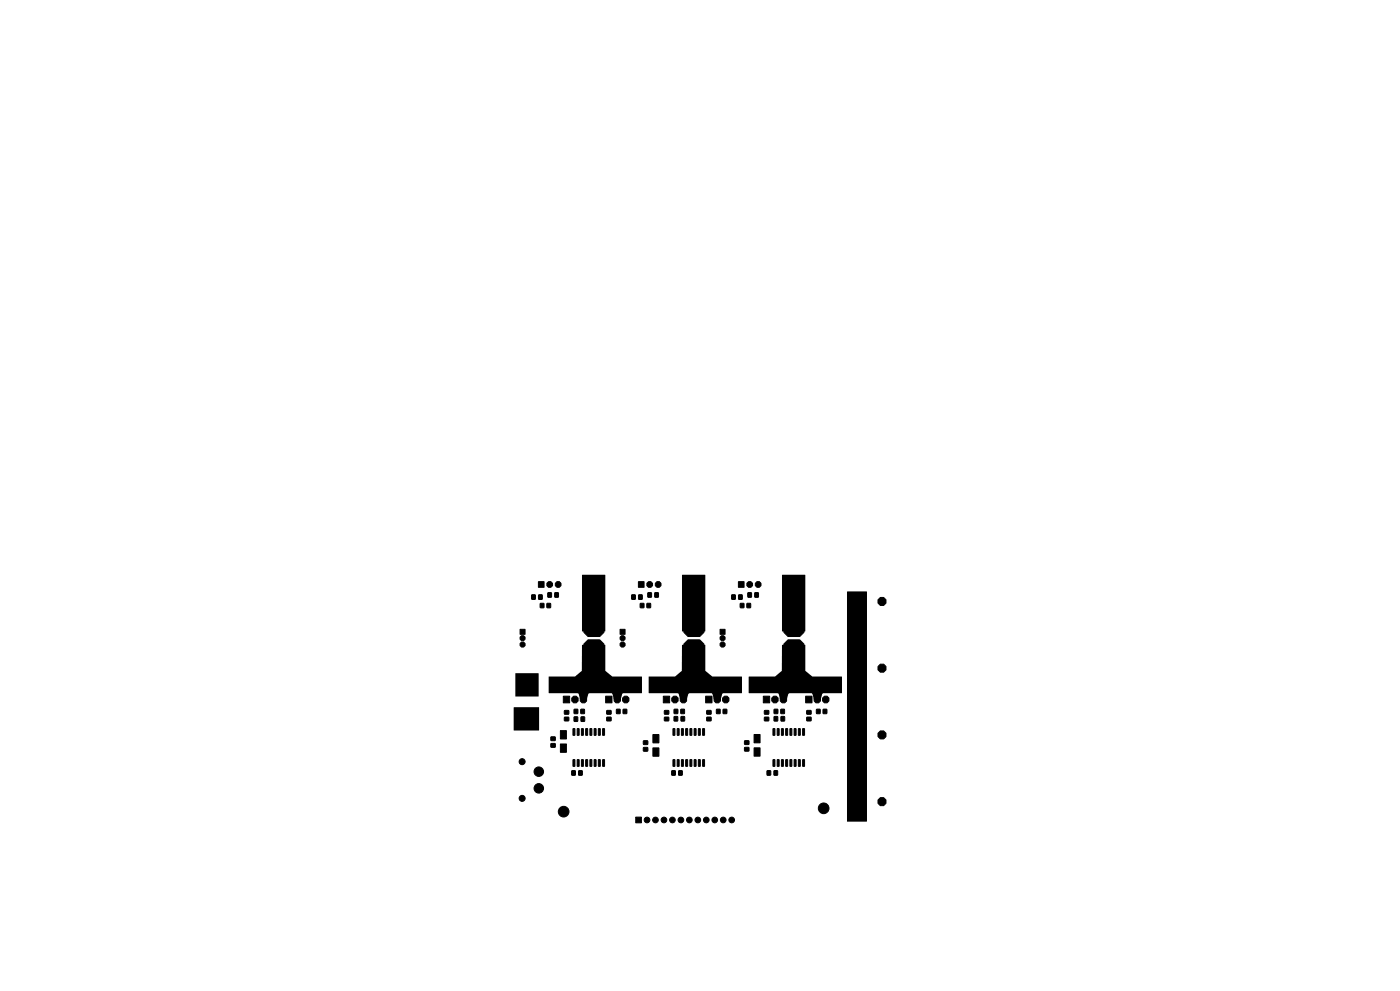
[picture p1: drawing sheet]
<svg xmlns="http://www.w3.org/2000/svg" width="420mm" height="297mm" viewBox="0 0 420 297" stroke-linecap="round" stroke-linejoin="round" font-family="sans-serif">
<g fill="#000" stroke="#000" stroke-width=".3">
<path d="M159.5 178.3h1.1v1.3h-1.1zM161.5 174.3h1.7v1.7h-1.7zM161.6 178.3h1v1.3h-1zM164.4 177.7h1v1.3h-1zM166.5 177.7h1v1.3h-1zM189.5 178.3h1.1v1.3h-1.1zM191.5 174.3h1.7v1.7h-1.7zM191.6 178.3h1v1.3h-1zM194.4 177.7h1v1.3h-1zM196.5 177.7h1v1.3h-1zM219.5 178.3h1.1v1.3h-1.1zM221.5 174.3h1.7v1.7h-1.7z"/>
<path d="M221.6 178.3h1v1.3h-1zM224.4 177.7h1v1.3h-1zM226.5 177.7h1v1.3h-1zM255.9 179.1h2.4v2.3h-2.4zM156 188.6h1.5v1.5h-1.5zM162.1 180.9h1v1.2h-1zM164.1 180.9h1v1.2h-1zM175.2 193l1.2-1.2h3.5l1.3 1.2v6.5l-1.3 1.3h-3.5l-1.2-1.3zM175.2 183l1.2-1.2h3.5l1.3 1.2v6.5l-1.3 1.3h-3.5l-1.2-1.3zM186 188.6h1.5v1.5h-1.5zM192.1 180.9h1v1.2h-1zM194.1 180.9h1v1.2h-1z"/>
<path d="M205.2 193l1.2-1.2h3.5l1.3 1.2v6.5l-1.3 1.3h-3.5l-1.2-1.3zM205.2 183l1.2-1.2h3.5l1.3 1.2v6.5l-1.3 1.3h-3.5l-1.2-1.3zM216 188.6h1.5v1.5h-1.5zM222.1 180.9h1v1.2h-1zM224.1 180.9h1v1.2h-1zM235.2 193l1.2-1.2h3.5l1.3 1.2v6.5l-1.3 1.3h-3.5l-1.2-1.3zM235.2 183l1.2-1.2h3.5l1.3 1.2v6.5l-1.3 1.3h-3.5l-1.2-1.3zM255.9 199.1h2.4v2.3h-2.4zM168.1 219h1.8v2.5h-1.8zM169.3 215h1.3v1h-1.3zM169.3 213h1.3v1h-1.3zM169 208.7h1.9v1.9h-1.9z"/>
<path d="M171.9 218.4h.6l-.1 2-.5-.1zM172.3 214.9h1v1.3h-1zM172.3 212.6h1v1.2h-1zM173.2 218.4h.5v2l-.5-.1zM174.5 218.4h.5l-.1 2-.5-.1zM174.3 212.6h1v1.2h-1zM174.3 214.9h1.1v1.3h-1.1zM175.7 218.4h.6l-.1 2-.5-.1zM177 218.4h.5v2l-.5-.1zM178.3 218.4h.5l-.1 2-.5-.1zM179.5 218.4h.6l-.1 2-.5-.1zM180.8 218.4h.6l-.1 2-.5-.1z"/>
<path d="M182 215h1.3v1h-1.3zM182 213h1.3v1h-1.3zM181.7 208.7h1.9v1.9h-1.9zM185 212.6h1v1.2h-1zM187 212.6h1v1.2h-1zM199.3 215h1.3v1h-1.3zM199.3 213h1.3v1h-1.3zM199 208.7h1.9v1.9h-1.9zM201.9 218.4h.6l-.1 2-.5-.1zM202.2 214.8h1.1v1.3h-1.1zM202.3 212.6h1v1.2h-1zM203.2 218.4h.5v2l-.5-.1z"/>
<path d="M204.5 218.4h.5l-.1 2-.5-.1zM204.3 212.6h1v1.2h-1zM204.3 214.8h1v1.3h-1zM205.7 218.4h.6l-.1 2-.5-.1zM207 218.4h.5v2l-.5-.1zM208.3 218.4h.5l-.1 2-.5-.1zM209.5 218.4h.6l-.1 2-.5-.1zM210.8 218.4h.6l-.1 2-.5-.1zM212 215h1.3v1h-1.3zM212 213h1.3v1h-1.3zM211.7 208.7h1.9v1.9h-1.9zM215 212.6h1v1.2h-1z"/>
<path d="M217 212.6h1v1.2h-1zM229.3 215h1.3v1h-1.3zM229.3 213h1.3v1h-1.3zM229 208.7h1.9v1.9h-1.9zM231.9 218.4h.6l-.1 2-.5-.1zM232.2 214.8h1.1v1.3h-1.1zM232.3 212.6h1v1.2h-1zM233.2 218.4h.5v2l-.5-.1zM234.5 218.4h.5l-.1 2-.5-.1zM234.3 212.6h1v1.2h-1zM234.3 214.8h1v1.3h-1zM235.7 218.4h.6l-.1 2-.5-.1z"/>
<path d="M237 218.4h.5v2l-.5-.1zM238.3 218.4h.5l-.1 2-.5-.1zM239.5 218.4h.6l-.1 2-.5-.1zM240.8 218.4h.6l-.1 2-.5-.1zM242 215h1.3v1h-1.3zM242 213h1.3v1h-1.3zM241.7 208.7h1.9v1.9h-1.9zM245 212.6h1v1.2h-1zM247 212.6h1v1.2h-1zM255.9 219.1h2.4v2.3h-2.4zM165.3 222.9h1.2v1h-1.2zM165.3 220.9h1.2v1h-1.2z"/>
<path d="M168.1 223h1.8v2.5h-1.8zM171.5 231h1.1v1.3h-1.1zM171.9 227.7h.6l-.1 2-.5-.1zM173.6 231h1v1.3h-1zM173.2 227.7h.5v2l-.5-.1zM174.5 227.7h.5l-.1 2-.5-.1zM175.7 227.7h.6l-.1 2-.5-.1zM177 227.7h.5v2l-.5-.1zM178.3 227.7h.5l-.1 2-.5-.1zM179.5 227.7h.6l-.1 2-.5-.1zM180.8 227.7h.6l-.1 2-.5-.1zM193 224h1.3v1.1h-1.3z"/>
<path d="M193 222h1.3v1.1h-1.3zM195.9 220.1h1.8v2.5h-1.8zM195.9 224.1h1.8v2.5h-1.8zM201.5 231h1.1v1.3h-1.1zM201.9 227.7h.6l-.1 2-.5-.1zM203.6 231h1v1.3h-1zM203.2 227.7h.5v2l-.5-.1zM204.5 227.7h.5l-.1 2-.5-.1zM205.7 227.7h.6l-.1 2-.5-.1zM207 227.7h.5v2l-.5-.1zM208.3 227.7h.5l-.1 2-.5-.1zM209.5 227.7h.6l-.1 2-.5-.1z"/>
<path d="M210.8 227.7h.6l-.1 2-.5-.1zM223.4 224h1.2v1.1h-1.2zM223.4 222h1.2v1.1h-1.2zM226.2 220.1h1.8v2.5h-1.8zM226.2 224.1h1.8v2.5h-1.8zM230.1 231h1.1v1.3h-1.1zM232.2 231h1v1.3h-1zM231.9 227.7h.6l-.1 2-.5-.1zM233.2 227.7h.5v2l-.5-.1zM234.5 227.7h.5l-.1 2-.5-.1zM235.7 227.7h.6l-.1 2-.5-.1zM237 227.7h.5v2l-.5-.1z"/>
<path d="M238.3 227.7h.5l-.1 2-.5-.1zM239.5 227.7h.6l-.1 2-.5-.1zM240.8 227.7h.6l-.1 2-.5-.1zM255.9 239.1h2.4v2.3h-2.4zM190.7 244.9h1.7v1.7h-1.7z"/>
<circle cx="164.9" cy="175.2" r=".91"/>
<circle cx="167.4" cy="175.2" r=".91"/>
<circle cx="178.3" cy="176.3" r="3"/>
<circle cx="194.9" cy="175.2" r=".91"/>
<circle cx="197.4" cy="175.2" r=".91"/>
<circle cx="208.3" cy="176.3" r="3"/>
<circle cx="224.9" cy="175.2" r=".91"/>
<circle cx="227.4" cy="175.2" r=".91"/>
<circle cx="238.3" cy="176.3" r="3"/>
<circle cx="156.8" cy="191.3" r=".8"/>
<circle cx="156.8" cy="193.2" r=".8"/>
<circle cx="176.1" cy="195.6" r=".43"/>
<circle cx="176.1" cy="198.3" r=".43"/>
<circle cx="176.1" cy="184.3" r=".43"/>
<circle cx="176.1" cy="185.6" r=".43"/>
<circle cx="176.1" cy="188.3" r=".43"/>
<circle cx="176.1" cy="194.3" r=".43"/>
<circle cx="176.1" cy="196.9" r=".43"/>
<circle cx="176.1" cy="186.9" r=".43"/>
<circle cx="176.5" cy="193.1" r=".43"/>
<circle cx="176.5" cy="183.1" r=".43"/>
<circle cx="176.5" cy="199.5" r=".43"/>
<circle cx="176.5" cy="189.5" r=".43"/>
<circle cx="177.5" cy="182.3" r=".43"/>
<circle cx="177.5" cy="190.2" r=".43"/>
<circle cx="177.5" cy="192.3" r=".43"/>
<circle cx="178.8" cy="182.3" r=".43"/>
<circle cx="178.8" cy="192.3" r=".43"/>
<circle cx="178.8" cy="190.2" r=".43"/>
<circle cx="179.8" cy="193.1" r=".43"/>
<circle cx="179.8" cy="189.5" r=".43"/>
<circle cx="179.8" cy="183.1" r=".43"/>
<circle cx="179.8" cy="199.5" r=".43"/>
<circle cx="180.2" cy="195.6" r=".43"/>
<circle cx="180.2" cy="188.3" r=".43"/>
<circle cx="180.2" cy="198.3" r=".43"/>
<circle cx="180.2" cy="185.6" r=".43"/>
<circle cx="180.2" cy="196.9" r=".43"/>
<circle cx="180.2" cy="184.3" r=".43"/>
<circle cx="180.2" cy="194.3" r=".43"/>
<circle cx="180.2" cy="186.9" r=".43"/>
<circle cx="186.8" cy="191.3" r=".8"/>
<circle cx="186.8" cy="193.2" r=".8"/>
<circle cx="206.1" cy="185.6" r=".43"/>
<circle cx="206.1" cy="188.3" r=".43"/>
<circle cx="206.1" cy="198.3" r=".43"/>
<circle cx="206.1" cy="184.3" r=".43"/>
<circle cx="206.1" cy="194.3" r=".43"/>
<circle cx="206.1" cy="196.9" r=".43"/>
<circle cx="206.1" cy="186.9" r=".43"/>
<circle cx="206.1" cy="195.6" r=".43"/>
<circle cx="206.5" cy="189.5" r=".43"/>
<circle cx="206.5" cy="193.1" r=".43"/>
<circle cx="206.5" cy="183.1" r=".43"/>
<circle cx="206.5" cy="199.5" r=".43"/>
<circle cx="207.5" cy="190.2" r=".43"/>
<circle cx="207.5" cy="192.3" r=".43"/>
<circle cx="207.5" cy="182.3" r=".43"/>
<circle cx="208.8" cy="192.3" r=".43"/>
<circle cx="208.8" cy="182.3" r=".43"/>
<circle cx="208.8" cy="190.2" r=".43"/>
<circle cx="209.8" cy="199.5" r=".43"/>
<circle cx="209.8" cy="189.5" r=".43"/>
<circle cx="209.8" cy="193.1" r=".43"/>
<circle cx="209.8" cy="183.1" r=".43"/>
<circle cx="210.2" cy="185.6" r=".43"/>
<circle cx="210.2" cy="198.3" r=".43"/>
<circle cx="210.2" cy="184.3" r=".43"/>
<circle cx="210.2" cy="196.9" r=".43"/>
<circle cx="210.2" cy="195.6" r=".43"/>
<circle cx="210.2" cy="188.3" r=".43"/>
<circle cx="210.2" cy="194.3" r=".43"/>
<circle cx="210.2" cy="186.9" r=".43"/>
<circle cx="216.8" cy="193.2" r=".8"/>
<circle cx="216.8" cy="191.3" r=".8"/>
<circle cx="236.1" cy="198.3" r=".43"/>
<circle cx="236.1" cy="184.3" r=".43"/>
<circle cx="236.1" cy="185.6" r=".43"/>
<circle cx="236.1" cy="195.6" r=".43"/>
<circle cx="236.1" cy="188.3" r=".43"/>
<circle cx="236.1" cy="194.3" r=".43"/>
<circle cx="236.1" cy="196.9" r=".43"/>
<circle cx="236.1" cy="186.9" r=".43"/>
<circle cx="236.5" cy="189.5" r=".43"/>
<circle cx="236.5" cy="193.1" r=".43"/>
<circle cx="236.5" cy="183.1" r=".43"/>
<circle cx="236.5" cy="199.5" r=".43"/>
<circle cx="237.5" cy="192.3" r=".43"/>
<circle cx="237.5" cy="182.3" r=".43"/>
<circle cx="237.5" cy="190.2" r=".43"/>
<circle cx="238.8" cy="192.3" r=".43"/>
<circle cx="238.8" cy="190.2" r=".43"/>
<circle cx="238.8" cy="182.3" r=".43"/>
<circle cx="239.8" cy="183.1" r=".43"/>
<circle cx="239.8" cy="199.5" r=".43"/>
<circle cx="239.8" cy="193.1" r=".43"/>
<circle cx="239.8" cy="189.5" r=".43"/>
<circle cx="240.2" cy="184.3" r=".43"/>
<circle cx="240.2" cy="194.3" r=".43"/>
<circle cx="240.2" cy="196.9" r=".43"/>
<circle cx="240.2" cy="198.3" r=".43"/>
<circle cx="240.2" cy="185.6" r=".43"/>
<circle cx="240.2" cy="186.9" r=".43"/>
<circle cx="240.2" cy="188.3" r=".43"/>
<circle cx="240.2" cy="195.6" r=".43"/>
<circle cx="264.6" cy="180.3" r="1.29"/>
<circle cx="158.1" cy="205.3" r="3"/>
<circle cx="158.1" cy="215.1" r="3"/>
<circle cx="172.5" cy="209.6" r="1.06"/>
<circle cx="175" cy="209.6" r="1.06"/>
<circle cx="177.5" cy="200.2" r=".43"/>
<circle cx="178.8" cy="200.2" r=".43"/>
<circle cx="185.2" cy="209.6" r="1.06"/>
<circle cx="187.7" cy="209.6" r="1.06"/>
<circle cx="202.5" cy="209.6" r="1.06"/>
<circle cx="205" cy="209.6" r="1.06"/>
<circle cx="207.5" cy="200.2" r=".43"/>
<circle cx="208.8" cy="200.2" r=".43"/>
<circle cx="215.2" cy="209.6" r="1.06"/>
<circle cx="217.7" cy="209.6" r="1.06"/>
<circle cx="232.5" cy="209.6" r="1.06"/>
<circle cx="235" cy="209.6" r="1.06"/>
<circle cx="237.5" cy="200.2" r=".43"/>
<circle cx="238.8" cy="200.2" r=".43"/>
<circle cx="245.2" cy="209.6" r="1.06"/>
<circle cx="247.7" cy="209.6" r="1.06"/>
<circle cx="264.6" cy="200.3" r="1.29"/>
<circle cx="156.6" cy="239.3" r=".9"/>
<circle cx="156.6" cy="228.3" r=".9"/>
<circle cx="161.6" cy="231.3" r="1.42"/>
<circle cx="161.6" cy="236.3" r="1.42"/>
<circle cx="264.6" cy="220.3" r="1.29"/>
<circle cx="169.1" cy="243.3" r="1.6"/>
<circle cx="194.1" cy="245.7" r=".85"/>
<circle cx="196.6" cy="245.7" r=".85"/>
<circle cx="199.2" cy="245.7" r=".85"/>
<circle cx="201.7" cy="245.7" r=".85"/>
<circle cx="204.3" cy="245.7" r=".85"/>
<circle cx="206.8" cy="245.7" r=".85"/>
<circle cx="209.3" cy="245.7" r=".85"/>
<circle cx="211.9" cy="245.7" r=".85"/>
<circle cx="214.4" cy="245.7" r=".85"/>
<circle cx="217" cy="245.7" r=".85"/>
<circle cx="219.5" cy="245.7" r=".85"/>
<circle cx="247.1" cy="242.3" r="1.6"/>
<circle cx="264.6" cy="240.3" r="1.29"/>
</g>
<g fill="#000">
<path d="M174.6 172.3h7l-.1 16.9h-6.9zM204.6 172.3h7l-.1 16.9h-6.9zM234.6 172.3h7l-.1 16.9h-6.9zM254.1 177.3l6 .1-.1 68.9-5.9-.2zM164.7 202.8h7.8l2-1.8 .1-7.7h6.9l.1 7.7 2.1 1.8h8.8l.1 4.8-5.9 .2-.1 .2h-2.8l-.1-.2h-7.1l-.2 .2h-2.7l-.2-.2h-8.8zM194.7 202.8h7.8l2-1.8 .1-7.7h6.9l.1 7.8 2.1 1.7h8.8l.1 4.8-5.9 .2-.1 .2h-2.8l-.1-.2h-7.1l-.2 .2h-2.7l-.2-.2h-8.8zM224.6 202.8h7.9l2-1.8 .1-7.7h6.9l.1 7.8 2.1 1.7h8.8l.1 4.8-5.9 .2-.1 .2h-2.8l-.1-.2h-7.1l-.2 .2h-2.7l-.2-.2h-8.8zM154.6 201.8h6.9l.1 6.9h-6.9zM154.1 212h7.6v6.9h-7.5zM173.3 207.5l3.3-.1 .2 .3-.3 .1-.5 1.9h-1.9zM183.6 207.5h3.3l-.7 2.2h-2zM203.3 207.5l3.3-.1 .2 .3-.3 .1-.5 1.9h-1.9z"/>
<path d="M213.6 207.5h3.3l-.7 2.2h-2zM233.3 207.5l3.3-.1 .2 .2-.3 .2-.5 1.8-1.9 .1zM243.6 207.5h3.3l-.7 2.2h-2z"/>
</g>
</svg>
